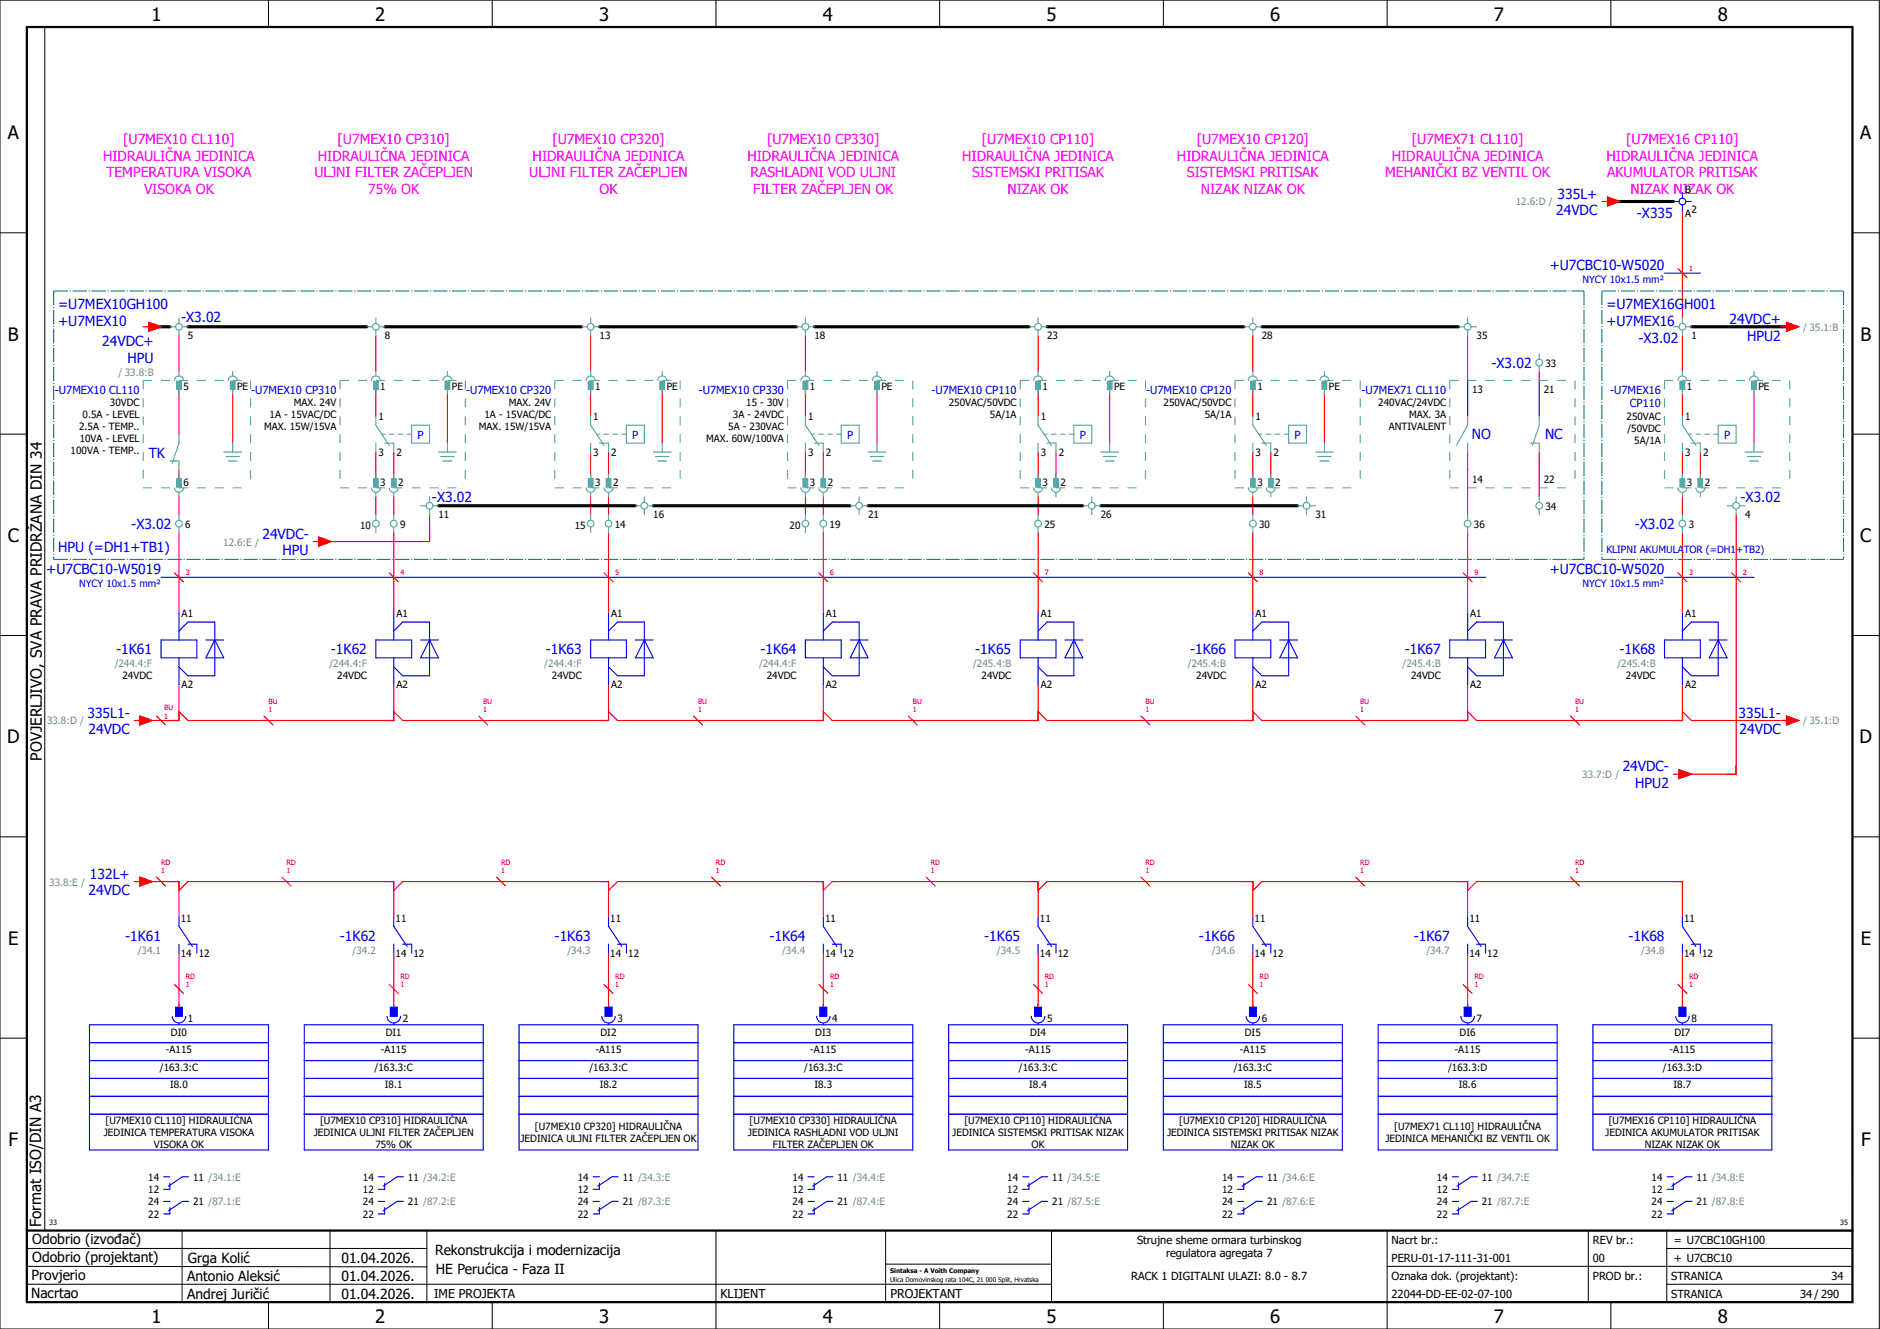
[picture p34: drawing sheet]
<svg xmlns="http://www.w3.org/2000/svg" width="420mm" height="297mm" viewBox="0 0 420 297" stroke-linecap="round" stroke-linejoin="round" font-family="sans-serif">
<defs><g id="words">
<g font-size="4.1">
<text x="33.9" y="4.7">1</text>
<text x="83.9" y="4.7">2</text>
<text x="133.9" y="4.7">3</text>
<text x="183.9" y="4.7">4</text>
<text x="233.9" y="4.7">5</text>
<text x="283.9" y="4.7">6</text>
<text x="333.9" y="4.7">7</text>
<text x="383.9" y="4.7">8</text>
<text x="1.8" y="31.2">A</text>
<text x="415.8" y="31.2">A</text>
<text x="1.8" y="76.2">B</text>
<text x="415.8" y="76.2">B</text>
<text x="1.8" y="121.2">C</text>
<text x="415.8" y="121.2">C</text>
<text x="1.6" y="166.2">D</text>
<text x="415.6" y="166.2">D</text>
<text x="1.8" y="211.2">E</text>
<text x="415.8" y="211.2">E</text>
<text x="1.9" y="256.2">F</text>
<text x="415.9" y="256.2">F</text>
<text x="33.9" y="295.7">1</text>
<text x="83.9" y="295.7">2</text>
<text x="133.9" y="295.7">3</text>
<text x="183.9" y="295.7">4</text>
<text x="233.9" y="295.7">5</text>
<text x="283.9" y="295.7">6</text>
<text x="333.9" y="295.7">7</text>
<text x="383.9" y="295.7">8</text>
</g>
<g font-size="3.4">
<text x="9.4" y="170" transform="rotate(-90 9.4 170)">POVJERLJIVO, SVA PRAVA PRIDRŽANA DIN 34</text>
<text x="9.2" y="274.3" transform="rotate(-90 9.2 274.3)">Format ISO/DIN A3</text>
</g>
<g font-size="3.1" fill="#f0f">
<text x="23" y="35.9">HIDRAULIČNA JEDINICA</text>
<text x="27.5" y="32.1">[U7MEX10 CL110]</text>
<text x="71" y="35.9">HIDRAULIČNA JEDINICA</text>
<text x="75.5" y="32.1">[U7MEX10 CP310]</text>
<text x="119" y="35.9">HIDRAULIČNA JEDINICA</text>
<text x="123.5" y="32.1">[U7MEX10 CP320]</text>
<text x="167" y="35.9">HIDRAULIČNA JEDINICA</text>
<text x="171.5" y="32.1">[U7MEX10 CP330]</text>
<text x="215" y="35.9">HIDRAULIČNA JEDINICA</text>
<text x="219.5" y="32.1">[U7MEX10 CP110]</text>
<text x="263" y="35.9">HIDRAULIČNA JEDINICA</text>
<text x="267.5" y="32.1">[U7MEX10 CP120]</text>
<text x="311" y="35.9">HIDRAULIČNA JEDINICA</text>
<text x="315.5" y="32.1">[U7MEX71 CL110]</text>
<text x="359" y="35.9">HIDRAULIČNA JEDINICA</text>
<text x="363.5" y="32.1">[U7MEX16 CP110]</text>
<text x="23.8" y="39.6">TEMPERATURA VISOKA</text>
<text x="70.3" y="39.6">ULJNI FILTER ZAČEPLJEN</text>
<text x="118.3" y="39.6">ULJNI FILTER ZAČEPLJEN</text>
<text x="167.7" y="39.6">RASHLADNI VOD ULJNI</text>
<text x="217.3" y="39.6">SISTEMSKI PRITISAK</text>
<text x="265.3" y="39.6">SISTEMSKI PRITISAK</text>
<text x="309.6" y="39.6">MEHANIČKI BZ VENTIL OK</text>
<text x="359.2" y="39.6">AKUMULATOR PRITISAK</text>
<text x="32.2" y="43.4">VISOKA OK</text>
<text x="82.3" y="43.4">75% OK</text>
<text x="134" y="43.4">OK</text>
<text x="168.3" y="43.4">FILTER ZAČEPLJEN OK</text>
<text x="225.2" y="43.4">NIZAK OK</text>
<text x="268.4" y="43.4">NIZAK NIZAK OK</text>
<text x="364.4" y="43.4">NIZAK NIZAK OK</text>
</g>
<g font-size="3.1" fill="#00f">
<text x="348.1" y="44.4">335L+</text>
<text x="347.8" y="48.1">24VDC</text>
<text x="365.8" y="48.7">-X335</text>
<text x="346.3" y="60.4">+U7CBC10-W5020</text>
<text x="13" y="69.1">=U7MEX10GH100</text>
<text x="40.5" y="72">-X3.02</text>
<text x="359" y="69.1">=U7MEX16GH001</text>
<text x="13" y="72.9">+U7MEX10</text>
<text x="22.9" y="77.3">24VDC+</text>
<text x="359" y="72.9">+U7MEX16</text>
<text x="366.2" y="76.6">-X3.02</text>
<text x="386.5" y="72.4">24VDC+</text>
<text x="390.5" y="76.1">HPU2</text>
<text x="28.5" y="81">HPU</text>
<text x="333.3" y="82.3">-X3.02</text>
<text x="329" y="98.1">NO</text>
<text x="345.3" y="98.1">NC</text>
<text x="33.2" y="102.3">TK</text>
<text x="96.5" y="112.2">-X3.02</text>
<text x="389" y="112.1">-X3.02</text>
<text x="29.3" y="118.3">-X3.02</text>
<text x="365.3" y="118.3">-X3.02</text>
<text x="13" y="123.4">HPU (=DH1+TB1)</text>
<text x="58.7" y="120.4">24VDC-</text>
<text x="63.2" y="124.1">HPU</text>
<text x="10.3" y="128.4">+U7CBC10-W5019</text>
<text x="346.3" y="128.4">+U7CBC10-W5020</text>
<text x="26" y="146.3">-1K61</text>
<text x="74" y="146.3">-1K62</text>
<text x="122" y="146.3">-1K63</text>
<text x="170" y="146.3">-1K64</text>
<text x="218" y="146.3">-1K65</text>
<text x="266" y="146.3">-1K66</text>
<text x="314" y="146.3">-1K67</text>
<text x="362" y="146.3">-1K68</text>
<text x="19.5" y="160.4">335L1-</text>
<text x="388.5" y="160.4">335L1-</text>
<text x="19.8" y="164.1">24VDC</text>
<text x="388.8" y="164.1">24VDC</text>
<text x="362.7" y="172.4">24VDC-</text>
<text x="365.5" y="176.1">HPU2</text>
<text x="20.1" y="196.4">132L+</text>
<text x="19.8" y="200.1">24VDC</text>
<text x="28" y="210.3">-1K61</text>
<text x="76" y="210.3">-1K62</text>
<text x="124" y="210.3">-1K63</text>
<text x="172" y="210.3">-1K64</text>
<text x="220" y="210.3">-1K65</text>
<text x="268" y="210.3">-1K66</text>
<text x="316" y="210.3">-1K67</text>
<text x="364" y="210.3">-1K68</text>
</g>
<g font-size="3.1">
<text x="7.2" y="278.1">Odobrio (izvođač)</text>
<text x="97.2" y="280.5">Rekonstrukcija i modernizacija</text>
<text x="7.1" y="286.1">Provjerio</text>
<text x="7.2" y="282.1">Odobrio (projektant)</text>
<text x="41.8" y="286.2">Antonio Aleksić</text>
<text x="42" y="282.3">Grga Kolić</text>
<text x="76.3" y="282.3">01.04.2026.</text>
<text x="76.3" y="286.3">01.04.2026.</text>
<text x="97.4" y="284.8">HE Perućica - Faza II</text>
<text x="6.9" y="290">Nacrtao</text>
<text x="41.8" y="290.3">Andrej Juričić</text>
<text x="76.3" y="290.3">01.04.2026.</text>
</g>
<g font-size="2.7">
<text x="97" y="290.1">IME PROJEKTA</text>
<text x="161" y="290.1">KLIJENT</text>
<text x="199" y="290.1">PROJEKTANT</text>
</g>
<g font-size="2.5" fill="#00f">
<text x="12.3" y="88">-U7MEX10 CL110</text>
<text x="56.1" y="88">-U7MEX10 CP310</text>
<text x="104.1" y="88">-U7MEX10 CP320</text>
<text x="156.1" y="88">-U7MEX10 CP330</text>
<text x="208.1" y="88">-U7MEX10 CP110</text>
<text x="256.1" y="88">-U7MEX10 CP120</text>
<text x="304.3" y="88">-U7MEX71 CL110</text>
<text x="359.9" y="88">-U7MEX16</text>
<text x="364.3" y="91">CP110</text>
<text x="93.3" y="98">P</text>
<text x="141.3" y="98">P</text>
<text x="189.3" y="98">P</text>
<text x="241.3" y="98">P</text>
<text x="289.3" y="98">P</text>
<text x="385.3" y="98">P</text>
</g>
<g font-size="2.5">
<text x="254.1" y="278">Strujne sheme ormara turbinskog</text>
<text x="260.6" y="281">regulatora agregata 7</text>
<text x="311" y="278">Nacrt br.:</text>
<text x="356" y="278">REV br.:</text>
<text x="374.1" y="278">= U7CBC10GH100</text>
<text x="252.8" y="286">RACK 1 DIGITALNI ULAZI: 8.0 - 8.7</text>
<text x="311" y="286">Oznaka dok. (projektant):</text>
<text x="311" y="282">PERU-01-17-111-31-001</text>
<text x="356" y="286">PROD br.:</text>
<text x="356" y="282">00</text>
<text x="373.5" y="286">STRANICA</text>
<text x="374.1" y="282.1">+ U7CBC10</text>
<text x="409.3" y="286">34</text>
<text x="311" y="290">22044-DD-EE-02-07-100</text>
<text x="373.5" y="290">STRANICA</text>
<text x="402.3" y="290">34 / 290</text>
</g>
<g font-size="2.2" fill="#7ca552">
<text x="338.8" y="45.9">12.6:D /</text>
<text x="403" y="73.9">/ 35.1:B</text>
<text x="26.5" y="84.1">/ 33.8:B</text>
<text x="49.9" y="121.9">12.6:E /</text>
<text x="25.6" y="149.2">/244.4:F</text>
<text x="73.6" y="149.2">/244.4:F</text>
<text x="121.6" y="149.2">/244.4:F</text>
<text x="169.6" y="149.2">/244.4:F</text>
<text x="217.5" y="149.2">/245.4:B</text>
<text x="265.5" y="149.2">/245.4:B</text>
<text x="313.5" y="149.2">/245.4:B</text>
<text x="361.5" y="149.2">/245.4:B</text>
<text x="10.5" y="161.9">33.8:D /</text>
<text x="403" y="161.9">/ 35.1:D</text>
<text x="353.6" y="173.9">33.7:D /</text>
<text x="11" y="197.9">33.8:E /</text>
<text x="30.8" y="213.2">/34.1</text>
<text x="78.8" y="213.2">/34.2</text>
<text x="126.8" y="213.2">/34.3</text>
<text x="174.8" y="213.2">/34.4</text>
<text x="222.8" y="213.2">/34.5</text>
<text x="270.8" y="213.2">/34.6</text>
<text x="318.8" y="213.2">/34.7</text>
<text x="366.8" y="213.2">/34.8</text>
</g>
<g font-size="2.2">
<text x="376.6" y="43.2">B</text>
<text x="378" y="47.7">2</text>
<text x="376.6" y="48.6">A</text>
<text x="42" y="75.7">5</text>
<text x="86" y="75.7">8</text>
<text x="134" y="75.7">13</text>
<text x="182" y="75.7">18</text>
<text x="234" y="75.7">23</text>
<text x="282" y="75.7">28</text>
<text x="330" y="75.7">35</text>
<text x="378" y="75.7">1</text>
<text x="345.4" y="81.9">33</text>
<text x="41" y="87.1">5</text>
<text x="53" y="87.1">PE</text>
<text x="85" y="87.1">1</text>
<text x="101" y="87.1">PE</text>
<text x="133" y="87.1">1</text>
<text x="149" y="87.1">PE</text>
<text x="181" y="87.1">1</text>
<text x="197" y="87.1">PE</text>
<text x="233" y="87.1">1</text>
<text x="249" y="87.1">PE</text>
<text x="281" y="87.1">1</text>
<text x="297" y="87.1">PE</text>
<text x="329" y="87.9">13</text>
<text x="345" y="87.9">21</text>
<text x="377" y="87.1">1</text>
<text x="393" y="87.1">PE</text>
<text x="18.5" y="93.5">0.5A - LEVEL</text>
<text x="24.6" y="90.8">30VDC</text>
<text x="60.3" y="93.5">1A - 15VAC/DC</text>
<text x="65.7" y="90.8">MAX. 24V</text>
<text x="84.6" y="94">1</text>
<text x="108.3" y="93.5">1A - 15VAC/DC</text>
<text x="113.7" y="90.8">MAX. 24V</text>
<text x="132.6" y="94">1</text>
<text x="163.8" y="93.5">3A - 24VDC</text>
<text x="166.8" y="90.8">15 - 30V</text>
<text x="180.6" y="94">1</text>
<text x="212" y="90.8">250VAC/50VDC</text>
<text x="221.2" y="93.5">5A/1A</text>
<text x="232.6" y="94">1</text>
<text x="260" y="90.8">250VAC/50VDC</text>
<text x="269.2" y="93.5">5A/1A</text>
<text x="280.6" y="94">1</text>
<text x="308" y="90.8">240VAC/24VDC</text>
<text x="314.9" y="93.5">MAX. 3A</text>
<text x="363.5" y="93.8">250VAC</text>
<text x="376.6" y="94">1</text>
<text x="15.8" y="101.6">100VA - TEMP..</text>
<text x="17.7" y="96.2">2.5A - TEMP..</text>
<text x="17.8" y="98.9">10VA - LEVEL</text>
<text x="59" y="96.2">MAX. 15W/15VA</text>
<text x="84.6" y="101.9">3</text>
<text x="88.6" y="101.9">2</text>
<text x="107" y="96.2">MAX. 15W/15VA</text>
<text x="132.6" y="101.9">3</text>
<text x="136.6" y="101.9">2</text>
<text x="157.8" y="98.9">MAX. 60W/100VA</text>
<text x="162.8" y="96.2">5A - 230VAC</text>
<text x="180.6" y="101.9">3</text>
<text x="184.6" y="101.9">2</text>
<text x="232.6" y="101.9">3</text>
<text x="236.6" y="101.9">2</text>
<text x="280.6" y="101.9">3</text>
<text x="284.6" y="101.9">2</text>
<text x="310.4" y="96.2">ANTIVALENT</text>
<text x="363.7" y="96.5">/50VDC</text>
<text x="365.2" y="99.2">5A/1A</text>
<text x="376.6" y="101.9">3</text>
<text x="380.6" y="101.9">2</text>
<text x="329" y="107.9">14</text>
<text x="345" y="107.9">22</text>
<text x="41" y="108.7">6</text>
<text x="85" y="108.7">3</text>
<text x="89" y="108.7">2</text>
<text x="133" y="108.7">3</text>
<text x="137" y="108.7">2</text>
<text x="181" y="108.7">3</text>
<text x="185" y="108.7">2</text>
<text x="233" y="108.7">3</text>
<text x="237" y="108.7">2</text>
<text x="281" y="108.7">3</text>
<text x="285" y="108.7">2</text>
<text x="345.4" y="113.9">34</text>
<text x="377" y="108.7">3</text>
<text x="381" y="108.7">2</text>
<text x="41.4" y="117.9">6</text>
<text x="80.5" y="118.1">10</text>
<text x="89.4" y="117.9">9</text>
<text x="98" y="115.7">11</text>
<text x="128.5" y="118.1">15</text>
<text x="137.4" y="117.9">14</text>
<text x="146" y="115.7">16</text>
<text x="176.5" y="118.1">20</text>
<text x="185.4" y="117.9">19</text>
<text x="194" y="115.7">21</text>
<text x="233.4" y="117.9">25</text>
<text x="246" y="115.7">26</text>
<text x="281.4" y="117.9">30</text>
<text x="294" y="115.7">31</text>
<text x="329.4" y="117.9">36</text>
<text x="377.4" y="117.9">3</text>
<text x="390" y="115.7">4</text>
<text x="40.6" y="138">A1</text>
<text x="88.6" y="138">A1</text>
<text x="136.6" y="138">A1</text>
<text x="184.6" y="138">A1</text>
<text x="232.6" y="138">A1</text>
<text x="280.6" y="138">A1</text>
<text x="328.6" y="138">A1</text>
<text x="376.6" y="138">A1</text>
<text x="27.4" y="151.9">24VDC</text>
<text x="40.6" y="153.9">A2</text>
<text x="75.4" y="151.9">24VDC</text>
<text x="88.6" y="153.9">A2</text>
<text x="123.4" y="151.9">24VDC</text>
<text x="136.6" y="153.9">A2</text>
<text x="171.4" y="151.9">24VDC</text>
<text x="184.6" y="153.9">A2</text>
<text x="219.4" y="151.9">24VDC</text>
<text x="232.6" y="153.9">A2</text>
<text x="267.4" y="151.9">24VDC</text>
<text x="280.6" y="153.9">A2</text>
<text x="315.4" y="151.9">24VDC</text>
<text x="328.6" y="153.9">A2</text>
<text x="363.4" y="151.9">24VDC</text>
<text x="376.6" y="153.9">A2</text>
<text x="40.4" y="206">11</text>
<text x="88.4" y="206">11</text>
<text x="136.4" y="206">11</text>
<text x="184.4" y="206">11</text>
<text x="232.4" y="206">11</text>
<text x="280.4" y="206">11</text>
<text x="328.4" y="206">11</text>
<text x="376.4" y="206">11</text>
<text x="40.4" y="213.9">14</text>
<text x="44.4" y="213.9">12</text>
<text x="88.4" y="213.9">14</text>
<text x="92.4" y="213.9">12</text>
<text x="136.4" y="213.9">14</text>
<text x="140.4" y="213.9">12</text>
<text x="184.4" y="213.9">14</text>
<text x="188.4" y="213.9">12</text>
<text x="232.4" y="213.9">14</text>
<text x="236.4" y="213.9">12</text>
<text x="280.4" y="213.9">14</text>
<text x="284.4" y="213.9">12</text>
<text x="328.4" y="213.9">14</text>
<text x="332.4" y="213.9">12</text>
<text x="376.4" y="213.9">14</text>
<text x="380.4" y="213.9">12</text>
<text x="38.2" y="231.5">DI0</text>
<text x="42" y="228.4">1</text>
<text x="86.2" y="231.5">DI1</text>
<text x="90" y="228.4">2</text>
<text x="134.2" y="231.5">DI2</text>
<text x="138" y="228.4">3</text>
<text x="182.2" y="231.5">DI3</text>
<text x="186" y="228.4">4</text>
<text x="230.2" y="231.5">DI4</text>
<text x="234" y="228.4">5</text>
<text x="278.2" y="231.5">DI5</text>
<text x="282" y="228.4">6</text>
<text x="326.2" y="231.5">DI6</text>
<text x="330" y="228.4">7</text>
<text x="374.2" y="231.5">DI7</text>
<text x="378" y="228.4">8</text>
<text x="35.7" y="239.3">/163.3:C</text>
<text x="37.1" y="235.3">-A115</text>
<text x="83.7" y="239.3">/163.3:C</text>
<text x="85.1" y="235.3">-A115</text>
<text x="131.7" y="239.3">/163.3:C</text>
<text x="133.1" y="235.3">-A115</text>
<text x="179.7" y="239.3">/163.3:C</text>
<text x="181.1" y="235.3">-A115</text>
<text x="227.7" y="239.3">/163.3:C</text>
<text x="229.1" y="235.3">-A115</text>
<text x="275.7" y="239.3">/163.3:C</text>
<text x="277.1" y="235.3">-A115</text>
<text x="323.6" y="239.3">/163.3:D</text>
<text x="325.1" y="235.3">-A115</text>
<text x="371.6" y="239.3">/163.3:D</text>
<text x="373.1" y="235.3">-A115</text>
<text x="38" y="243.3">I8.0</text>
<text x="86" y="243.3">I8.1</text>
<text x="134" y="243.3">I8.2</text>
<text x="182" y="243.3">I8.3</text>
<text x="230" y="243.3">I8.4</text>
<text x="278" y="243.3">I8.5</text>
<text x="326" y="243.3">I8.6</text>
<text x="374" y="243.3">I8.7</text>
<text x="23.6" y="251.2">[U7MEX10 CL110] HIDRAULIČNA</text>
<text x="71.5" y="251.2">[U7MEX10 CP310] HIDRAULIČNA</text>
<text x="167.5" y="251.2">[U7MEX10 CP330] HIDRAULIČNA</text>
<text x="215.5" y="251.2">[U7MEX10 CP110] HIDRAULIČNA</text>
<text x="263.5" y="251.2">[U7MEX10 CP120] HIDRAULIČNA</text>
<text x="359.5" y="251.2">[U7MEX16 CP110] HIDRAULIČNA</text>
<text x="23.2" y="253.9">JEDINICA TEMPERATURA VISOKA</text>
<text x="34.4" y="256.6">VISOKA OK</text>
<text x="70.1" y="253.9">JEDINICA ULJNI FILTER ZAČEPLJEN</text>
<text x="83.9" y="256.6">75% OK</text>
<text x="116.3" y="255.3">JEDINICA ULJNI FILTER ZAČEPLJEN OK</text>
<text x="119.5" y="252.6">[U7MEX10 CP320] HIDRAULIČNA</text>
<text x="167.2" y="253.9">JEDINICA RASHLADNI VOD ULJNI</text>
<text x="172.7" y="256.6">FILTER ZAČEPLJEN OK</text>
<text x="212.8" y="253.9">JEDINICA SISTEMSKI PRITISAK NIZAK</text>
<text x="230.6" y="256.6">OK</text>
<text x="260.8" y="253.9">JEDINICA SISTEMSKI PRITISAK NIZAK</text>
<text x="275.1" y="256.6">NIZAK OK</text>
<text x="309.6" y="255.3">JEDINICA MEHANIČKI BZ VENTIL OK</text>
<text x="311.6" y="252.6">[U7MEX71 CL110] HIDRAULIČNA</text>
<text x="358.8" y="253.9">JEDINICA AKUMULATOR PRITISAK</text>
<text x="367.6" y="256.6">NIZAK NIZAK OK</text>
<text x="33.1" y="263.9">14</text>
<text x="43.2" y="263.9">11 /34.1:E</text>
<text x="81.1" y="263.9">14</text>
<text x="91.2" y="263.9">11 /34.2:E</text>
<text x="129.1" y="263.9">14</text>
<text x="139.2" y="263.9">11 /34.3:E</text>
<text x="177.1" y="263.9">14</text>
<text x="187.2" y="263.9">11 /34.4:E</text>
<text x="225.1" y="263.9">14</text>
<text x="235.2" y="263.9">11 /34.5:E</text>
<text x="273.1" y="263.9">14</text>
<text x="283.2" y="263.9">11 /34.6:E</text>
<text x="321.1" y="263.9">14</text>
<text x="331.2" y="263.9">11 /34.7:E</text>
<text x="369.1" y="263.9">14</text>
<text x="379.2" y="263.9">11 /34.8:E</text>
<text x="33.1" y="266.7">12</text>
<text x="33.1" y="269.4">24</text>
<text x="43.2" y="269.4">21 /87.1:E</text>
<text x="81.1" y="266.7">12</text>
<text x="81.1" y="269.4">24</text>
<text x="91.2" y="269.4">21 /87.2:E</text>
<text x="129.1" y="266.7">12</text>
<text x="129.1" y="269.4">24</text>
<text x="139.2" y="269.4">21 /87.3:E</text>
<text x="177.1" y="266.7">12</text>
<text x="177.1" y="269.4">24</text>
<text x="187.2" y="269.4">21 /87.4:E</text>
<text x="225.1" y="266.7">12</text>
<text x="225.1" y="269.4">24</text>
<text x="235.2" y="269.4">21 /87.5:E</text>
<text x="273.1" y="266.7">12</text>
<text x="273.1" y="269.4">24</text>
<text x="283.2" y="269.4">21 /87.6:E</text>
<text x="321.1" y="266.7">12</text>
<text x="321.1" y="269.4">24</text>
<text x="331.2" y="269.4">21 /87.7:E</text>
<text x="369.1" y="266.7">12</text>
<text x="369.1" y="269.4">24</text>
<text x="379.2" y="269.4">21 /87.8:E</text>
<text x="33.1" y="272.2">22</text>
<text x="81.1" y="272.2">22</text>
<text x="129.1" y="272.2">22</text>
<text x="177.1" y="272.2">22</text>
<text x="225.1" y="272.2">22</text>
<text x="273.1" y="272.2">22</text>
<text x="321.1" y="272.2">22</text>
<text x="369.1" y="272.2">22</text>
</g>
<g font-size="2.2" fill="#00f">
<text x="353.7" y="63.3">NYCY 10x1.5 mm²</text>
<text x="359" y="123.6">KLIPNI AKUMULATOR (=DH1+TB2)</text>
<text x="17.7" y="131.3">NYCY 10x1.5 mm²</text>
<text x="353.7" y="131.3">NYCY 10x1.5 mm²</text>
</g>
<g font-size="1.6" fill="#f00">
<text x="377.5" y="60.5">1</text>
<text x="41.5" y="128.5">3</text>
<text x="89.5" y="128.5">4</text>
<text x="137.5" y="128.5">5</text>
<text x="185.5" y="128.5">6</text>
<text x="233.5" y="128.5">7</text>
<text x="281.5" y="128.5">8</text>
<text x="329.5" y="128.5">9</text>
<text x="377.5" y="128.5">3</text>
<text x="389.5" y="128.5">2</text>
<text x="36.7" y="160.7">1</text>
<text x="36.7" y="158.7">BU</text>
<text x="60" y="159.2">1</text>
<text x="60" y="157.3">BU</text>
<text x="108" y="159.2">1</text>
<text x="108" y="157.3">BU</text>
<text x="156" y="159.2">1</text>
<text x="156" y="157.3">BU</text>
<text x="204" y="159.2">1</text>
<text x="204" y="157.3">BU</text>
<text x="256" y="159.2">1</text>
<text x="256" y="157.3">BU</text>
<text x="304" y="159.2">1</text>
<text x="304" y="157.3">BU</text>
<text x="352" y="159.2">1</text>
<text x="352" y="157.3">BU</text>
<text x="36" y="195.2">1</text>
<text x="36" y="193.3">RD</text>
<text x="64" y="195.2">1</text>
<text x="64" y="193.3">RD</text>
<text x="112" y="195.2">1</text>
<text x="112" y="193.3">RD</text>
<text x="160" y="195.2">1</text>
<text x="160" y="193.3">RD</text>
<text x="208" y="195.2">1</text>
<text x="208" y="193.3">RD</text>
<text x="256" y="195.2">1</text>
<text x="256" y="193.3">RD</text>
<text x="304" y="195.2">1</text>
<text x="304" y="193.3">RD</text>
<text x="352" y="195.2">1</text>
<text x="352" y="193.3">RD</text>
<text x="41.5" y="220.7">1</text>
<text x="41.5" y="218.8">RD</text>
<text x="89.5" y="220.7">1</text>
<text x="89.5" y="218.8">RD</text>
<text x="137.5" y="220.7">1</text>
<text x="137.5" y="218.8">RD</text>
<text x="185.5" y="220.7">1</text>
<text x="185.5" y="218.8">RD</text>
<text x="233.5" y="220.7">1</text>
<text x="233.5" y="218.8">RD</text>
<text x="281.5" y="220.7">1</text>
<text x="281.5" y="218.8">RD</text>
<text x="329.5" y="220.7">1</text>
<text x="329.5" y="218.8">RD</text>
<text x="377.5" y="220.7">1</text>
<text x="377.5" y="218.8">RD</text>
</g>
<g font-size="1.6">
<text x="11" y="273.7">33</text>
<text x="411.2" y="273.7">35</text>
</g>
<g font-size="1.4">
<text x="198.9" y="284.4">Sintaksa - A Voith Company</text>
<text x="198.9" y="286.4">Ulica Domovinskog rata 104C, 21 000 Split, Hrvatska</text>
</g>
</g></defs>
<g fill="none" stroke="#000" stroke-width=".22">
<path d="M0 0h420v297h-420zM10 6v269M60 0v6M110 0v6M160 0v6M210 0v6M260 0v6M310 0v6M360 0v6M0 52h6M414 52h6M0 97h6"/>
<path d="M414 97h6M0 142h6M414 142h6M414 176.3v87.4M0 187h6M414 187h6M0 232h6M414 232h6M6 279h89.4M40.7 275v16M73.7 274.9v16M95.4 275.1v16"/>
<path d="M160 275v22M197.9 275.1v16M310 275v22M355 275v16M372.5 279h41.5M372.5 275v16M414 275h-179v16M6 283l89.4 .1M6 287h229M60 291v6M110 291v6M197.9 282.5h37.1"/>
<path d="M210 291v6M260 291v6M310 283h104M360 291v6M372.5 287h41.5"/>
</g>
<path d="M6 6h408v285h-408zM6 275h408" fill="none" stroke="#000" stroke-width=".5"/>
<g fill="none" stroke="#f00" stroke-width=".25">
<path d="M358 45h1.3M359.3 44l2.7 1-2.7 1zM376 47v24M32 73h1.3M33.3 72l2.7 1-2.7 1zM40 75v8M84 75v8M132 75v8M180 75v8M232 75v8M280 75v8M328 75v10"/>
<path d="M375 60l2 2M376 75v8M398 73h1.2M399.2 72l2.8 1-2.8 1zM40 87v10M52 87v12M84 87v6M100 87v12M132 87v6M148 87v12M180 87v6M196 87v12"/>
<path d="M232 87v6M248 87v12M280 87v6M296 87v12M344 83v2M376 87v6M392 87v12M40 105v2M40 111v4M40 119v18M84 101v6M84 111v4"/>
<path d="M88 101v6M88 111v4M88 119v18M96 115v6h-24M132 101v6M132 111v4M136 101v6M136 111v4M136 119v18M180 101v6M180 111v4M184 101v6"/>
<path d="M184 111v4M184 119v18M232 101v6M232 111v4M232 119v18M236 101v6M280 101v6M280 111v4M280 119v18M284 101v6M328 101v14M328 119v18"/>
<path d="M344 101v10M376 101v6M376 111v4M376 119v18M380 101v6M388 115v58h-12M39 128l2 2M70 121h1.3M71.3 120l2.7 1-2.7 1zM87 128l2 2M135 128l2 2M183 128l2 2"/>
<path d="M231 128l2 2M279 128l2 2M327 128l2 2M375 128l2 2M387 128l2 2M40 153v8h-8M88 153v8h-46l-2-2M136 153v8h-46l-2-2M184 153v8h-46l-2-2M232 153v8h-46l-2-2M280 153v8h-46l-2-2M328 153v8h-46l-2-2"/>
<path d="M376 153v8h-46l-2-2M376 159l2 2h22M30 161h1.3M31.3 160l2.7 1-2.7 1zM35 160l2 2M59 160l2 2M107 160l2 2M155 160l2 2M203 160l2 2M255 160l2 2M303 160l2 2M351 160l2 2"/>
<path d="M374 173h1.2M375.2 172l2.8 1-2.8 1zM399.2 160l2.8 1-2.8 1zM30 197h1.3M31.3 196l2.7 1-2.7 1zM32 197h8v8M35 196l2 2M40 199l2-2h46v8M63 196l2 2M88 199l2-2h46v8M111 196l2 2M136 199l2-2h46v8"/>
<path d="M159 196l2 2M184 199l2-2h46v8M207 196l2 2M232 199l2-2h46v8M255 196l2 2M280 199l2-2h46v8M303 196l2 2M328 199l2-2h46v8M351 196l2 2M40 213v12M88 213v12M136 213v12"/>
<path d="M184 213v12M232 213v12M280 213v12M328 213v12M376 213v12M39 220l2 2M87 220l2 2M135 220l2 2M183 220l2 2M231 220l2 2M279 220l2 2M327 220l2 2"/>
<path d="M375 220l2 2"/>
</g>
<g fill="none" stroke="#00f" stroke-width=".25">
<path d="M374 45h1.2M376 43v1.3M376 45.8v1.2M376.7 45h1.3M372 61h8M328 85v8M344 85v8M36 129h296M40 137v6M88 137v6M136 137v6M184 137v6"/>
<path d="M232 137v6M280 137v6M328 137v6M372 129h20M376 137v6M36 143h8v4h-8zM40 147v6M40 141l2-2h6v12h-6l-2-2M46 143h4M48 143h.1M48 143l2 4h-4zM84 143h8v4h-8z"/>
<path d="M88 147v6M88 141l2-2h6v12h-6l-2-2M94 143h4M96 143h.1M96 143l2 4h-4zM132 143h8v4h-8zM136 147v6M136 141l2-2h6v12h-6l-2-2M142 143h4M144 143h.1M144 143l2 4h-4zM180 143h8v4h-8z"/>
<path d="M184 147v6M184 141l2-2h6v12h-6l-2-2M190 143h4M192 143h.1M192 143l2 4h-4zM228 143h8v4h-8zM232 147v6M232 141l2-2h6v12h-6l-2-2M238 143h4M240 143h.1M240 143l2 4h-4zM276 143h8v4h-8z"/>
<path d="M280 147v6M280 141l2-2h6v12h-6l-2-2M286 143h4M288 143h.1M288 143l2 4h-4zM324 143h8v4h-8zM328 147v6M328 141l2-2h6v12h-6l-2-2M334 143h4M336 143h.1M336 143l2 4h-4zM372 143h8v4h-8z"/>
<path d="M376 147v6M376 141l2-2h6v12h-6l-2-2M382 143h4M384 143h.1M384 143l2 4h-4zM40 205v2l3 4.5M40 211v2M42 211h2v2M88 205v2l3 4.5M88 211v2M90 211h2v2M136 205v2l3 4.5"/>
<path d="M136 211v2M138 211h2v2M184 205v2l3 4.5M184 211v2M186 211h2v2M232 205v2l3 4.5M232 211v2M234 211h2v2M280 205v2l3 4.5M280 211v2M282 211h2v2M328 205v2l3 4.5"/>
<path d="M328 211v2M330 211h2v2M376 205v2l3 4.5M376 211v2M378 211h2v2M20 237h40M20 229h40v28h-40zM20 233h40M38.5 227.1a1.5 1.5 0 0 0 1.5 1.5 1.5 1.5 0 0 0 1.5-1.5M39.3 225.1h1.5v2h-1.5zM40 228.7v.3M68 237h40"/>
<path d="M68 233h40M68 229h40v28h-40zM86.5 227.1a1.5 1.5 0 0 0 1.5 1.5 1.5 1.5 0 0 0 1.5-1.5M87.3 225.1h1.5v2h-1.5zM88 228.7v.3M116 237h40M116 233h40M116 229h40v28h-40zM134.5 227.1a1.5 1.5 0 0 0 1.5 1.5 1.5 1.5 0 0 0 1.5-1.5M135.3 225.1h1.5v2h-1.5zM136 228.7v.3M164 237h40"/>
<path d="M164 233h40M164 229h40v28h-40zM182.5 227.1a1.5 1.5 0 0 0 1.5 1.5 1.5 1.5 0 0 0 1.5-1.5M183.3 225.1h1.5v2h-1.5zM184 228.7v.3M212 237h40M212 233h40M212 229h40v28h-40zM230.5 227.1a1.5 1.5 0 0 0 1.5 1.5 1.5 1.5 0 0 0 1.5-1.5M231.3 225.1h1.5v2h-1.5zM232 228.7v.3M260 237h40"/>
<path d="M260 233h40M260 229h40v28h-40zM278.5 227.1a1.5 1.5 0 0 0 1.5 1.5 1.5 1.5 0 0 0 1.5-1.5M279.3 225.1h1.5v2h-1.5zM280 228.7v.3M308 237h40M308 233h40M308 229h40v28h-40zM326.5 227.1a1.5 1.5 0 0 0 1.5 1.5 1.5 1.5 0 0 0 1.5-1.5M327.3 225.1h1.5v2h-1.5zM328 228.7v.3M356 237h40"/>
<path d="M356 233h40M356 229h40v28h-40zM374.5 227.1a1.5 1.5 0 0 0 1.5 1.5 1.5 1.5 0 0 0 1.5-1.5M375.2 225.1h1.5v2h-1.5zM376 228.7v.3M20 249h40M20 245h40M20 241h40M68 249h40M68 245h40M68 241h40M116 249h40"/>
<path d="M116 245h40M116 241h40M164 249h40M164 245h40M164 241h40M212 249h40M212 245h40M212 241h40M260 249h40M260 245h40M260 241h40M308 249h40"/>
<path d="M308 245h40M308 241h40M356 249h40M356 245h40M356 241h40M36.6 263h1.4M36.6 268.5h1.4M38 264.4v1.4h-1.4M38 269.9v1.4h-1.4M42.2 263h-1.4l-3.2 2.1M42.2 268.5h-1.4l-3.2 2.1M84.6 263h1.4"/>
<path d="M84.6 268.5h1.4M86 264.4v1.4h-1.4M86 269.9v1.4h-1.4M90.2 263h-1.4l-3.2 2.1M90.2 268.5h-1.4l-3.2 2.1M132.6 263h1.4M132.6 268.5h1.4M134 264.4v1.4h-1.4M134 269.9v1.4h-1.4M138.2 263h-1.4l-3.2 2.1M138.2 268.5h-1.4l-3.2 2.1M180.6 263h1.4"/>
<path d="M180.6 268.5h1.4M182 264.4v1.4h-1.4M182 269.9v1.4h-1.4M186.2 263h-1.4l-3.2 2.1M186.2 268.5h-1.4l-3.2 2.1M228.6 263h1.4M228.6 268.5h1.4M230 264.4v1.4h-1.4M230 269.9v1.4h-1.4M234.2 263h-1.4l-3.2 2.1M234.2 268.5h-1.4l-3.2 2.1M276.6 263h1.4"/>
<path d="M276.6 268.5h1.4M278 264.4v1.4h-1.4M278 269.9v1.4h-1.4M282.2 263h-1.4l-3.2 2.1M282.2 268.5h-1.4l-3.2 2.1M324.6 263h1.4M324.6 268.5h1.4M326 264.4v1.4h-1.4M326 269.9v1.4h-1.4M330.2 263h-1.4l-3.2 2.1M330.2 268.5h-1.4l-3.2 2.1M372.6 263h1.4"/>
<path d="M372.6 268.5h1.4M374 264.4v1.4h-1.4M374 269.9v1.4h-1.4M378.2 263h-1.4l-3.2 2.1M378.2 268.5h-1.4l-3.2 2.1"/>
<circle cx="376" cy="45" r=".75"/>
</g>
<g fill="none" stroke="#000" stroke-width=".7">
<path d="M360 45h14M34 73h4M42 73h40M86 73h44M134 73h44M182 73h48M234 73h44M282 73h44M378 73h22M98 113h44M146 113h44M194 113h48"/>
<path d="M246 113h44"/>
</g>
<g fill="#00f" stroke="#00f" stroke-width=".22">
<path d="M39.3 225.1h1.5v2h-1.5z"/>
<path d="M87.3 225.1h1.5v2h-1.5z"/>
<path d="M135.3 225.1h1.5v2h-1.5z"/>
<path d="M183.3 225.1h1.5v2h-1.5z"/>
<path d="M231.3 225.1h1.5v2h-1.5z"/>
<path d="M279.3 225.1h1.5v2h-1.5z"/>
<path d="M327.3 225.1h1.5v2h-1.5z"/>
<path d="M375.2 225.1h1.5v2h-1.5z"/>
</g>
<g fill="none" stroke="#52a5a5" stroke-width=".25">
<path d="M38 73h1.3M40 71v1.3M40 73.8v1.2M40.8 73h1.2M82 73h1.2M84 71v1.3M84 73.8v1.2M84.7 73h1.3M130 73h1.2M132 71v1.3M132 73.8v1.2M132.7 73h1.3"/>
<path d="M178 73h1.2M180 71v1.3M180 73.8v1.2M180.7 73h1.3M230 73h1.3M232 71v1.3M232 73.8v1.2M232.8 73h1.2M278 73h1.3M280 71v1.3M280 73.8v1.2M280.8 73h1.2"/>
<path d="M326 73h1.3M328 71v1.3M328 73.8v1.2M328.8 73h1.2M344 79v1.3M374 73h1.2M376 71v1.3M376 73.8v1.2M376.7 73h1.3M39 85a1 1 0 0 1 1-1 1 1 0 0 1 1 1M39.5 85.2h1v1.8h-1zM40 97v2l-1.5 4.5"/>
<path d="M40 83v1M40 87v1M51 85a1 1 0 0 1 1-1 1 1 0 0 1 1 1M51.5 85.2h1v1.8h-1zM52 83v1M52 87v1M52 99v2M83 85a1 1 0 0 1 1-1 1 1 0 0 1 1 1M83.5 85.2h1v1.8h-1zM84 93v2l3 4.5M84 83v1M84 87v1"/>
<path d="M84 99v2M85.3 97h.7M86 99h2v2M87 97h1M89 97h1M91 97h1M92 95h4v4h-4zM99 85a1 1 0 0 1 1-1 1 1 0 0 1 1 1M99.5 85.2h1v1.8h-1zM100 83v1M100 87v1M100 99v2"/>
<path d="M131 85a1 1 0 0 1 1-1 1 1 0 0 1 1 1M131.5 85.2h1v1.8h-1zM132 93v2M132 95l3 4.5M132 83v1M132 87v1M132 99v2M133.3 97h.7M134 99h2v2M135 97h1M137 97h1M139 97h1"/>
<path d="M140 95h4v4h-4zM147 85a1 1 0 0 1 1-1 1 1 0 0 1 1 1M147.5 85.2h1v1.8h-1zM148 83v1M148 87v1M148 99v2M179 85a1 1 0 0 1 1-1 1 1 0 0 1 1 1M179.5 85.2h1v1.8h-1zM180 93v2l3 4.5M180 83v1M180 87v1M180 99v2"/>
<path d="M181.3 97h.7M182 99h2v2M183 97h1M185 97h1M187 97h1M188 95h4v4h-4zM195 85a1 1 0 0 1 1-1 1 1 0 0 1 1 1M195.5 85.2h1v1.8h-1zM196 83v1M196 87v1M196 99v2M231 85a1 1 0 0 1 1-1 1 1 0 0 1 1 1"/>
<path d="M231.5 85.2h1v1.8h-1zM232 93v2l3 4.5M232 83v1M232 87v1M232 99v2M233.4 97h.6M234 99h2v2M235 97h1M237 97h1M239 97h1M240 95h4v4h-4zM247 85a1 1 0 0 1 1-1 1 1 0 0 1 1 1"/>
<path d="M247.5 85.2h1v1.8h-1zM248 83v1M248 87v1M248 99v2M279 85a1 1 0 0 1 1-1 1 1 0 0 1 1 1M279.5 85.2h1v1.8h-1zM280 93v2l3 4.5M280 83v1M280 87v1M280 99v2M281.4 97h.6M282 99h2v2"/>
<path d="M283 97h1M285 97h1M287 97h1M288 95h4v4h-4zM295 85a1 1 0 0 1 1-1 1 1 0 0 1 1 1M295.5 85.2h1v1.8h-1zM296 83v1M296 87v1M296 99v2M328 99v2M328 93v2l-2.5 4.5M342 99h2v2"/>
<path d="M344 93v2l-1.5 4.5M344 81.8v1.2M375 85a1 1 0 0 1 1-1 1 1 0 0 1 1 1M375.5 85.2h1v1.8h-1zM376 93v2l3 4.5M376 83v1M376 87v1M376 99v2M377.3 97h.7M378 99h2v2M379 97h1M381 97h1"/>
<path d="M383 97h1M384 95h4v4h-4zM391 85a1 1 0 0 1 1-1 1 1 0 0 1 1 1M391.5 85.2h1v1.8h-1zM392 83v1M392 87v1M392 99v2M38 103h2v2M39 109a1 1 0 0 0 1 1 1 1 0 0 0 1-1M39.5 107h1v1.8h-1zM40 106v1M40 110v1"/>
<path d="M40 115v1.3M40 117.8v1.2M50 101h4M50.5 102h3M51 103h2M83 109a1 1 0 0 0 1 1 1 1 0 0 0 1-1M83.5 107h1v1.8h-1zM84 106v1M84 110v1M84 115v1.3M84 117.8v1.2M87 109a1 1 0 0 0 1 1 1 1 0 0 0 1-1"/>
<path d="M87.5 107h1v1.8h-1zM88 106v1M88 110v1M88 115v1.3M88 117.8v1.2M94 113h1.2M96 111v1.3M96 113.8v1.2M96.8 113h1.2M98 101h4M98.5 102h3M99 103h2"/>
<path d="M131 109a1 1 0 0 0 1 1 1 1 0 0 0 1-1M131.5 107h1v1.8h-1zM132 106v1M132 110v1M132 115v1.3M132 117.8v1.2M135 109a1 1 0 0 0 1 1 1 1 0 0 0 1-1M135.5 107h1v1.8h-1zM136 106v1M136 110v1M136 115v1.3M136 117.8v1.2"/>
<path d="M142 113h1.2M144 111v1.3M144 113.8v1.2M144.8 113h1.2M146 101h4M146.5 102h3M147 103h2M179 109a1 1 0 0 0 1 1 1 1 0 0 0 1-1M179.5 107h1v1.8h-1zM180 106v1M180 110v1M180 115v1.3"/>
<path d="M180 117.8v1.2M183 109a1 1 0 0 0 1 1 1 1 0 0 0 1-1M183.5 107h1v1.8h-1zM184 106v1M184 110v1M184 115v1.3M184 117.8v1.2M190 113h1.2M192 111v1.3M192 113.8v1.2M192.8 113h1.2M194 101h4"/>
<path d="M194.5 102h3M195 103h2M231 109a1 1 0 0 0 1 1 1 1 0 0 0 1-1M231.5 107h1v1.8h-1zM232 106v1M232 110v1M232 115v1.3M232 117.8v1.2M235 109a1 1 0 0 0 1 1 1 1 0 0 0 1-1M235.5 107h1v1.8h-1zM236 106v1M236 110v1"/>
<path d="M242 113h1.3M244 111v1.3M244 113.8v1.2M244.8 113h1.2M246 101h4M246.5 102h3M247 103h2M279 109a1 1 0 0 0 1 1 1 1 0 0 0 1-1M279.5 107h1v1.8h-1zM280 106v1M280 110v1M280 115v1.3"/>
<path d="M280 117.8v1.2M283 109a1 1 0 0 0 1 1 1 1 0 0 0 1-1M283.5 107h1v1.8h-1zM284 106v1M284 110v1M290 113h1.3M292 111v1.3M292 113.8v1.2M292.8 113h1.2M294 101h4M294.5 102h3M295 103h2"/>
<path d="M328 115v1.3M328 117.8v1.2M344 111v1.3M344 113.8v1.2M375 109a1 1 0 0 0 1 1 1 1 0 0 0 1-1M375.5 107h1v1.8h-1zM376 106v1M376 110v1M376 115v1.3M376 117.8v1.2M379 109a1 1 0 0 0 1 1 1 1 0 0 0 1-1M379.5 107h1v1.8h-1z"/>
<path d="M380 106v1M380 110v1M386 113h1.3M388 111v1.3M388 113.8v1.2M388.8 113h1.2M390 101h4M390.5 102h3M391 103h2"/>
<circle cx="40" cy="73" r=".75"/>
<circle cx="84" cy="73" r=".75"/>
<circle cx="132" cy="73" r=".75"/>
<circle cx="180" cy="73" r=".75"/>
<circle cx="232" cy="73" r=".75"/>
<circle cx="280" cy="73" r=".75"/>
<circle cx="328" cy="73" r=".75"/>
<circle cx="376" cy="73" r=".75"/>
<circle cx="344" cy="81" r=".75"/>
<circle cx="40" cy="117" r=".75"/>
<circle cx="84" cy="117" r=".75"/>
<circle cx="88" cy="117" r=".75"/>
<circle cx="96" cy="113" r=".75"/>
<circle cx="132" cy="117" r=".75"/>
<circle cx="136" cy="117" r=".75"/>
<circle cx="144" cy="113" r=".75"/>
<circle cx="180" cy="117" r=".75"/>
<circle cx="184" cy="117" r=".75"/>
<circle cx="192" cy="113" r=".75"/>
<circle cx="232" cy="117" r=".75"/>
<circle cx="244" cy="113" r=".75"/>
<circle cx="280" cy="117" r=".75"/>
<circle cx="292" cy="113" r=".75"/>
<circle cx="328" cy="117" r=".75"/>
<circle cx="344" cy="113" r=".75"/>
<circle cx="376" cy="117" r=".75"/>
<circle cx="388" cy="113" r=".75"/>
</g>
<g fill="#f00" stroke="#f00" stroke-width=".22">
<path d="M359.3 44l2.7 1-2.7 1z"/>
<path d="M31.3 196l2.7 1-2.7 1z"/>
<path d="M399.2 160l2.8 1-2.8 1z"/>
<path d="M31.3 160l2.7 1-2.7 1z"/>
<path d="M33.3 72l2.7 1-2.7 1z"/>
<path d="M71.3 120l2.7 1-2.7 1z"/>
<path d="M399.2 72l2.8 1-2.8 1z"/>
<path d="M375.2 172l2.8 1-2.8 1z"/>
</g>
<g fill="#52a5a5" stroke="#52a5a5" stroke-width=".22">
<path d="M87.5 107h1v1.8h-1z"/>
<path d="M83.5 107h1v1.8h-1z"/>
<path d="M83.5 85.2h1v1.8h-1z"/>
<path d="M99.5 85.2h1v1.8h-1z"/>
<path d="M135.5 107h1v1.8h-1z"/>
<path d="M131.5 107h1v1.8h-1z"/>
<path d="M131.5 85.2h1v1.8h-1z"/>
<path d="M147.5 85.2h1v1.8h-1z"/>
<path d="M183.5 107h1v1.8h-1z"/>
<path d="M179.5 107h1v1.8h-1z"/>
<path d="M179.5 85.2h1v1.8h-1z"/>
<path d="M195.5 85.2h1v1.8h-1z"/>
<path d="M235.5 107h1v1.8h-1z"/>
<path d="M231.5 107h1v1.8h-1z"/>
<path d="M231.5 85.2h1v1.8h-1z"/>
<path d="M247.5 85.2h1v1.8h-1z"/>
<path d="M279.5 85.2h1v1.8h-1z"/>
<path d="M295.5 85.2h1v1.8h-1z"/>
<path d="M283.5 107h1v1.8h-1z"/>
<path d="M279.5 107h1v1.8h-1z"/>
<path d="M375.5 85.2h1v1.8h-1z"/>
<path d="M391.5 85.2h1v1.8h-1z"/>
<path d="M379.5 107h1v1.8h-1z"/>
<path d="M375.5 107h1v1.8h-1z"/>
<path d="M51.5 85.2h1v1.8h-1z"/>
<path d="M39.5 85.2h1v1.8h-1z"/>
<path d="M39.5 107h1v1.8h-1z"/>
</g>
<g fill="none" stroke="#52a5a5" stroke-width=".25" stroke-dasharray="2 2" stroke-linecap="butt">
<path d="M32 85h24M32 85v24M56 85v24M76 85h28M76 85v24M104 85v24M124 85h28M124 85v24M152 85v24M176 85h28M176 85v24M204 85v24"/>
<path d="M228 85h28M228 85v24M256 85v24M276 85h28M276 85v24M304 85v24M324 85h28M324 85v24M352 85v24M372 85h28M372 85v24M400 85v24"/>
<path d="M32 109h24M76 109h28M124 109h28M176 109h28M228 109h28M276 109h28M324 109h28M372 109h28"/>
</g>
<path d="M12 65h342M12 65v60M354 65v60M358 65h54M358 65v60M412 65v60M12 125h342M358 125h54" fill="none" stroke="#007f7f" stroke-width=".25" stroke-dasharray="3.2 .4 .3 .4" stroke-linecap="butt"/>
<use href="#words"/>
</svg>
